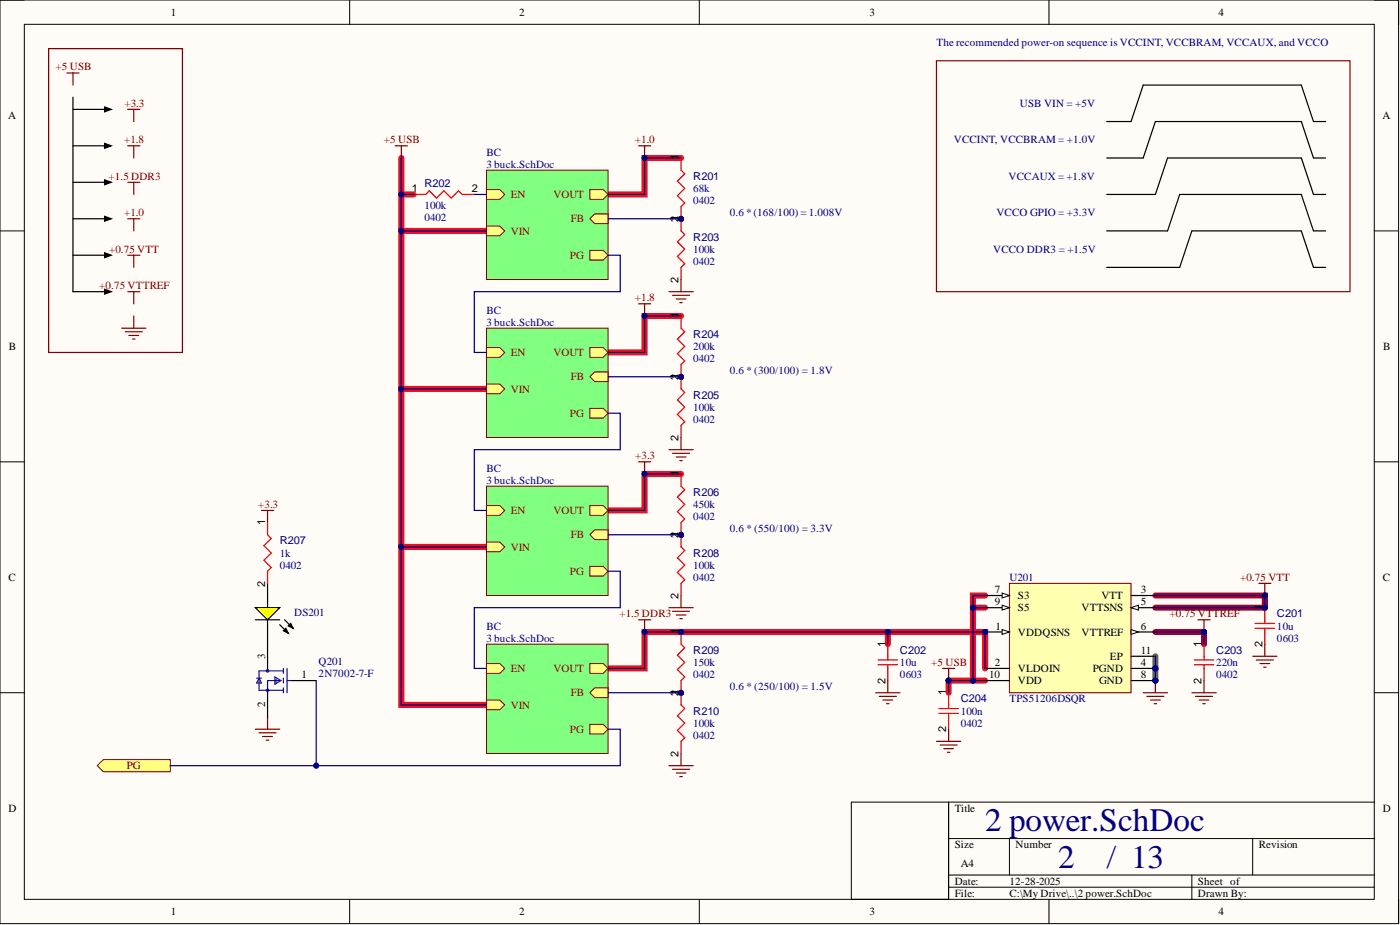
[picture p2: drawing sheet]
<svg xmlns="http://www.w3.org/2000/svg" width="292mm" height="193mm" viewBox="0 0 292 193" stroke-linecap="round" stroke-linejoin="round" font-family="sans-serif">
<defs><g id="words">
<g font-size="6.8" fill="#000080">
<text x="205.5" y="173.4">2 power.SchDoc</text>
<text x="220.8" y="181">2</text>
<text x="230.9" y="181">/ 13</text>
</g>
<g font-size="2.3">
<text x="35.6" y="3.3">1</text>
<text x="108.4" y="3.3">2</text>
<text x="181.4" y="3.3">3</text>
<text x="254.3" y="3.3">4</text>
<text x="1.7" y="24.8">A</text>
<text x="288.4" y="24.8">A</text>
<text x="141.6" y="33.5" transform="rotate(-90 141.6 33.5)">1</text>
<text x="85.9" y="40.1">1</text>
<text x="98.5" y="40.1">2</text>
<text x="141.6" y="46.3" transform="rotate(-90 141.6 46.3)">2</text>
<text x="141.6" y="46.1" transform="rotate(-90 141.6 46.1)">1</text>
<text x="141.6" y="59" transform="rotate(-90 141.6 59)">2</text>
<text x="141.6" y="66.4" transform="rotate(-90 141.6 66.4)">1</text>
<text x="1.9" y="73">B</text>
<text x="288.6" y="73">B</text>
<text x="141.6" y="79.3" transform="rotate(-90 141.6 79.3)">2</text>
<text x="141.6" y="79.1" transform="rotate(-90 141.6 79.1)">1</text>
<text x="141.6" y="92" transform="rotate(-90 141.6 92)">2</text>
<text x="141.6" y="99.4" transform="rotate(-90 141.6 99.4)">1</text>
<text x="55.3" y="109.5" transform="rotate(-90 55.3 109.5)">1</text>
<text x="141.6" y="112.2" transform="rotate(-90 141.6 112.2)">2</text>
<text x="141.6" y="112.1" transform="rotate(-90 141.6 112.1)">1</text>
<text x="1.8" y="121.2">C</text>
<text x="55.3" y="122.4" transform="rotate(-90 55.3 122.4)">2</text>
<text x="141.6" y="124.9" transform="rotate(-90 141.6 124.9)">2</text>
<text x="207.6" y="123.7">7</text>
<text x="212.4" y="125">S3</text>
<text x="229.8" y="125">VTT</text>
<text x="238" y="123.7">3</text>
<text x="288.5" y="121.2">C</text>
<text x="207.6" y="126.3">9</text>
<text x="207.7" y="131.3">1</text>
<text x="212.4" y="127.5">S5</text>
<text x="225.7" y="127.5">VTTSNS</text>
<text x="238" y="126.3">5</text>
<text x="238" y="131.3">6</text>
<text x="263.4" y="127.3" transform="rotate(-90 263.4 127.3)">1</text>
<text x="55.3" y="137.4" transform="rotate(-90 55.3 137.4)">3</text>
<text x="141.6" y="132.3" transform="rotate(-90 141.6 132.3)">1</text>
<text x="184.7" y="134.9" transform="rotate(-90 184.7 134.9)">1</text>
<text x="212.4" y="132.6">VDDQSNS</text>
<text x="225.7" y="132.6">VTTREF</text>
<text x="231.6" y="137.7">EP</text>
<text x="238" y="136.4">11</text>
<text x="250.7" y="134.9" transform="rotate(-90 250.7 134.9)">1</text>
<text x="263.4" y="135.1" transform="rotate(-90 263.4 135.1)">2</text>
<text x="62.9" y="141.5">1</text>
<text x="184.7" y="142.7" transform="rotate(-90 184.7 142.7)">2</text>
<text x="206.4" y="141.5">10</text>
<text x="207.6" y="138.9">2</text>
<text x="212.4" y="140.2">VLDOIN</text>
<text x="212.4" y="142.7">VDD</text>
<text x="228" y="140.2">PGND</text>
<text x="229.3" y="142.7">GND</text>
<text x="238" y="138.9">4</text>
<text x="238" y="141.5">8</text>
<text x="250.7" y="142.7" transform="rotate(-90 250.7 142.7)">2</text>
<text x="55.3" y="147.6" transform="rotate(-90 55.3 147.6)">2</text>
<text x="141.6" y="145.2" transform="rotate(-90 141.6 145.2)">2</text>
<text x="141.6" y="145" transform="rotate(-90 141.6 145)">1</text>
<text x="197.4" y="145" transform="rotate(-90 197.4 145)">1</text>
<text x="197.4" y="152.8" transform="rotate(-90 197.4 152.8)">2</text>
<text x="141.6" y="157.9" transform="rotate(-90 141.6 157.9)">2</text>
<text x="1.8" y="169.4">D</text>
<text x="199.2" y="169.4">Title</text>
<text x="288.5" y="169.4">D</text>
<text x="199.2" y="177">Size</text>
<text x="211.9" y="177">Number</text>
<text x="262.6" y="177">Revision</text>
<text x="199.2" y="184.6">Date:</text>
<text x="200.5" y="180.8">A4</text>
<text x="210.6" y="184.6">12-28-2025</text>
<text x="249.9" y="184.6">Sheet of</text>
<text x="35.6" y="190.9">1</text>
<text x="108.4" y="190.9">2</text>
<text x="181.4" y="190.9">3</text>
<text x="199.2" y="187.1">File:</text>
<text x="210.6" y="187.1">C:\My Drive\..\2 power.SchDoc</text>
<text x="249.9" y="187.1">Drawn By:</text>
<text x="254.3" y="190.9">4</text>
</g>
<g font-size="2.3" fill="#000080">
<text x="195.4" y="9.6">The recommended power-on sequence is VCCINT, VCCBRAM, VCCAUX, and VCCO</text>
<text x="212.8" y="22.3">USB VIN = +5V</text>
<text x="199" y="29.9">VCCINT, VCCBRAM = +1.0V</text>
<text x="101.5" y="32.5">BC</text>
<text x="101.5" y="35">3 buck.SchDoc</text>
<text x="88.6" y="39">R202</text>
<text x="144.6" y="40.1">68k</text>
<text x="144.6" y="37.5">R201</text>
<text x="210.4" y="37.5">VCCAUX = +1.8V</text>
<text x="88.6" y="46.1">0402</text>
<text x="88.6" y="43.6">100k</text>
<text x="144.6" y="42.6">0402</text>
<text x="152.2" y="45.1">0.6 *(168/100) = 1.008V</text>
<text x="207.9" y="45.1">VCCO GPIO = +3.3V</text>
<text x="144.6" y="52.7">100k</text>
<text x="144.6" y="50.2">R203</text>
<text x="207.2" y="52.7">VCCO DDR3 = +1.5V</text>
<text x="144.6" y="55.3">0402</text>
<text x="101.5" y="65.4">BC</text>
<text x="101.5" y="67.9">3 buck.SchDoc</text>
<text x="144.6" y="70.5">R204</text>
<text x="144.6" y="75.6">0402</text>
<text x="144.6" y="73">200k</text>
<text x="144.6" y="83.2">R205</text>
<text x="152.2" y="78.1">0.6 * (300/100) = 1.8V</text>
<text x="144.6" y="88.2">0402</text>
<text x="144.6" y="85.7">100k</text>
<text x="101.5" y="98.4">BC</text>
<text x="101.5" y="100.9">3 buck.SchDoc</text>
<text x="144.6" y="106">450k</text>
<text x="144.6" y="103.4">R206</text>
<text x="58.4" y="113.6">R207</text>
<text x="144.6" y="108.5">0402</text>
<text x="152.2" y="111">0.6 * (550/100) = 3.3V</text>
<text x="58.4" y="118.7">0402</text>
<text x="58.4" y="116.1">1k</text>
<text x="144.6" y="118.7">100k</text>
<text x="144.6" y="116.1">R208</text>
<text x="144.6" y="121.2">0402</text>
<text x="210.6" y="121.2">U201</text>
<text x="61.4" y="128.5">DS201</text>
<text x="101.5" y="131.3">BC</text>
<text x="266.4" y="131.3">10u</text>
<text x="266.4" y="128.8">C201</text>
<text x="101.5" y="133.9">3 buck.SchDoc</text>
<text x="144.6" y="136.4">R209</text>
<text x="187.8" y="136.4">C202</text>
<text x="253.7" y="136.4">C203</text>
<text x="266.4" y="133.9">0603</text>
<text x="66.5" y="138.7">Q201</text>
<text x="66.5" y="141.2">2N7002-7-F</text>
<text x="144.6" y="141.5">0402</text>
<text x="144.6" y="138.9">150k</text>
<text x="187.8" y="141.5">0603</text>
<text x="187.8" y="138.9">10u</text>
<text x="253.7" y="141.5">0402</text>
<text x="253.7" y="138.9">220n</text>
<text x="144.6" y="149.1">R210</text>
<text x="152.2" y="144">0.6 * (250/100) = 1.5V</text>
<text x="200.5" y="149.1">100n</text>
<text x="200.5" y="146.5">C204</text>
<text x="210.6" y="146.5">TPS51206DSQR</text>
<text x="144.6" y="154.2">0402</text>
<text x="144.6" y="151.6">100k</text>
<text x="200.5" y="151.6">0402</text>
</g>
<g font-size="2.3" fill="#800000">
<text x="11.6" y="14.7">+5 USB</text>
<text x="26" y="22.3">+3.3</text>
<text x="25.9" y="29.9">+1.8</text>
<text x="80.1" y="29.9">+5 USB</text>
<text x="132.5" y="29.9">+1.0</text>
<text x="22.7" y="37.5">+1.5 DDR3</text>
<text x="106.6" y="41.3">EN</text>
<text x="115.5" y="41.3">VOUT</text>
<text x="25.9" y="45.1">+1.0</text>
<text x="119.1" y="46.4">FB</text>
<text x="22.8" y="52.7">+0.75 VTT</text>
<text x="106.6" y="48.9">VIN</text>
<text x="118.9" y="54">PG</text>
<text x="20.7" y="60.3">+0.75 VTTREF</text>
<text x="132.5" y="62.9">+1.8</text>
<text x="106.6" y="74.3">EN</text>
<text x="115.5" y="74.3">VOUT</text>
<text x="106.6" y="81.9">VIN</text>
<text x="119.1" y="79.4">FB</text>
<text x="118.9" y="87">PG</text>
<text x="132.5" y="95.8">+3.3</text>
<text x="53.9" y="106">+3.3</text>
<text x="106.6" y="107.2">EN</text>
<text x="115.5" y="107.2">VOUT</text>
<text x="119.1" y="112.3">FB</text>
<text x="106.6" y="114.9">VIN</text>
<text x="118.9" y="119.9">PG</text>
<text x="258.7" y="121.2">+0.75 VTT</text>
<text x="129.2" y="128.8">+1.5 DDR3</text>
<text x="244" y="128.8">+0.75 VTTREF</text>
<text x="106.6" y="140.2">EN</text>
<text x="115.5" y="140.2">VOUT</text>
<text x="194.3" y="138.9">+5 USB</text>
<text x="106.6" y="147.8">VIN</text>
<text x="119.1" y="145.3">FB</text>
<text x="118.9" y="152.9">PG</text>
<text x="26.5" y="160.5">PG</text>
</g>
</g></defs>
<path d="M0 0h291.8v192.7h-291.8z" fill-rule="evenodd" fill="#fffcf8"/>
<path d="M0 0h291.8v192.7h-291.8z" fill="none" stroke="#000" stroke-width=".21"/>
<path d="M5.1 5.1h281.6v182.5h-281.6z" fill-rule="evenodd" fill="#fffcf8"/>
<g fill="none" stroke="#000" stroke-width=".21">
<path d="M0 0h5.1M5.1 5.1h281.6v182.5h-281.6zM73 0v5.1M145.9 0v5.1M218.9 0v5.1M286.7 0h5.1v5.1M0 48.2h5.1M286.7 48.2h5.1M0 96.3h5.1M286.7 96.3h5.1M0 144.5h5.1M286.7 144.5h5.1"/>
<path d="M177.6 167.3h20.3v20.3h-20.3zM197.9 174.9h88.8M210.6 174.9v7.6M261.4 174.9v7.6M286.7 167.3h-88.8v20.3M73 187.6v5.1M145.9 187.6v5.1M197.9 182.5h88.8M197.9 185.1h88.8M218.9 187.6v5.1M248.7 182.5v5.1M291.8 187.6v5.1"/>
</g>
<g fill="none" stroke="#ee0e22" stroke-width="1.3">
<path d="M83.7 33v15.2M142.1 33h-7.6v7.6h-7.6M83.7 40.6h2.6M101.5 48.2h-17.8v32.9h17.8M142.1 65.9h-7.6v7.6h-7.6M83.7 81.1v33M142.1 98.9h-7.6v7.6h-7.6M101.5 114.1h-17.8v33h17.8M126.9 139.4h7.6v-7.6h71v7.6M185.2 131.8v2.6M203 126.8v15.2M203 126.8h2.5"/>
<path d="M205.5 124.2h-2.5v2.6M205.5 142h-7.6v2.5"/>
</g>
<path d="M241.1 136.9v5.1" fill="none" stroke="#606060" stroke-width="1.3"/>
<path d="M241.1 124.2h22.8v2.6h-22.8M241.1 131.8h10.1v2.6" fill="none" stroke="#903" stroke-width="1.3"/>
<g fill="none" stroke="#800000" stroke-width=".25">
<path d="M14 15.2h2.5M15.2 15.2v2.5M26.6 30.4h2.6M26.6 22.8h2.6M26.6 38h2.6M27.9 22.8v2.6M27.9 30.4v2.6M27.9 38v2.6M26.6 45.6h2.6M27.9 45.6v2.6M25.4 68.5h5M26.1 69.2h3.6"/>
<path d="M26.9 70h2M27.7 70.7h.5M27.9 65.9v2.6"/>
</g>
<path d="M15.2 22.8h7.6M15.2 30.4h7.6M15.2 38h7.6M15.2 20.3v40.5M21.8 22.3l1.4 .5-1.4 .5zM21.8 29.9l1.4 .5-1.4 .5zM21.8 37.5l1.4 .5-1.4 .5zM15.2 45.6h7.6M21.8 45.1l1.4 .5-1.4 .5z" fill="none" stroke="#000" stroke-width=".25"/>
<path d="M21.8 22.3l1.4 .5-1.4 .5zM21.8 29.9l1.4 .5-1.4 .5zM21.8 37.5l1.4 .5-1.4 .5zM21.8 45.1l1.4 .5-1.4 .5z" fill="#000"/>
<path d="M101.5 35.5h25.4v22.8h-25.4z" fill-rule="evenodd" fill="#80ff80"/>
<path d="M101.5 35.5h25.4v22.8h-25.4z" fill="none" stroke="#800000" stroke-width=".21"/>
<path d="M101.5 39.6h2.8l1 1-1 1h-2.8z" fill-rule="evenodd" fill="#ffff80"/>
<path d="M101.5 39.6h2.8l1 1-1 1h-2.8z" fill="none" stroke="#800000" stroke-width=".21"/>
<path d="M123.1 45.6l1-1h2.8v2.1h-2.8z" fill-rule="evenodd" fill="#ffff80"/>
<path d="M123.1 45.6l1-1h2.8v2.1h-2.8z" fill="none" stroke="#800000" stroke-width=".21"/>
<path d="M123.1 39.6h2.8l1 1-1 1h-2.8z" fill-rule="evenodd" fill="#ffff80"/>
<path d="M123.1 39.6h2.8l1 1-1 1h-2.8z" fill="none" stroke="#800000" stroke-width=".21"/>
<path d="M123.1 52.2h2.8l1 1-1 1.1h-2.8z" fill-rule="evenodd" fill="#ffff80"/>
<path d="M123.1 52.2h2.8l1 1-1 1.1h-2.8z" fill="none" stroke="#800000" stroke-width=".21"/>
<path d="M101.5 47.2h2.8l1 1-1 1h-2.8z" fill-rule="evenodd" fill="#ffff80"/>
<path d="M101.5 47.2h2.8l1 1-1 1h-2.8z" fill="none" stroke="#800000" stroke-width=".21"/>
<path d="M82.5 30.4h2.5M83.7 30.4v2.6" fill="none" stroke="#800000" stroke-width=".25"/>
<circle cx="142.1" cy="45.6" r=".51" fill="#000080"/>
<circle cx="142.1" cy="45.6" r=".51" fill="none" stroke="#000080" stroke-width=".21"/>
<path d="M142.1 43.1v2.5" fill="none" stroke="#f00" stroke-width=".25"/>
<circle cx="142.1" cy="45.6" r=".51" fill="#000080"/>
<circle cx="142.1" cy="45.6" r=".51" fill="none" stroke="#f00" stroke-width=".21"/>
<path d="M142.1 33v2.5l.8 .8-1.6 1.5 1.6 1.5-1.6 1.5 1.6 1.5-.8 .8" fill="none" stroke="#f00" stroke-width=".25"/>
<circle cx="142.1" cy="45.6" r=".51" fill="#000080"/>
<circle cx="142.1" cy="45.6" r=".51" fill="none" stroke="#000080" stroke-width=".21"/>
<path d="M142.1 45.6v2.6M142.1 55.8v2.5" fill="none" stroke="#f00" stroke-width=".25"/>
<circle cx="142.1" cy="45.6" r=".51" fill="#000080"/>
<circle cx="142.1" cy="45.6" r=".51" fill="none" stroke="#f00" stroke-width=".21"/>
<path d="M142.1 48.2l.8 .7-1.6 1.6 1.6 1.5-1.6 1.5 1.6 1.5-.8 .8" fill="none" stroke="#f00" stroke-width=".25"/>
<path d="M142.1 58.3v2.5M139.6 60.8h5M140.3 61.6h3.6M141.1 62.4h2M141.8 63.1h.6" fill="none" stroke="#800000" stroke-width=".25"/>
<path d="M101.5 68.5h25.4v22.8h-25.4z" fill-rule="evenodd" fill="#80ff80"/>
<path d="M101.5 68.5h25.4v22.8h-25.4z" fill="none" stroke="#800000" stroke-width=".21"/>
<path d="M101.5 72.5h2.8l1 1-1 1h-2.8z" fill-rule="evenodd" fill="#ffff80"/>
<path d="M101.5 72.5h2.8l1 1-1 1h-2.8z" fill="none" stroke="#800000" stroke-width=".21"/>
<path d="M123.1 78.6l1-1h2.8v2h-2.8z" fill-rule="evenodd" fill="#ffff80"/>
<path d="M123.1 78.6l1-1h2.8v2h-2.8z" fill="none" stroke="#800000" stroke-width=".21"/>
<path d="M123.1 72.5h2.8l1 1-1 1h-2.8z" fill-rule="evenodd" fill="#ffff80"/>
<path d="M123.1 72.5h2.8l1 1-1 1h-2.8z" fill="none" stroke="#800000" stroke-width=".21"/>
<path d="M123.1 85.2h2.8l1 1-1 1h-2.8z" fill-rule="evenodd" fill="#ffff80"/>
<path d="M123.1 85.2h2.8l1 1-1 1h-2.8z" fill="none" stroke="#800000" stroke-width=".21"/>
<path d="M101.5 80.1h2.8l1 1-1 1h-2.8z" fill-rule="evenodd" fill="#ffff80"/>
<path d="M101.5 80.1h2.8l1 1-1 1h-2.8z" fill="none" stroke="#800000" stroke-width=".21"/>
<circle cx="142.1" cy="78.6" r=".51" fill="#000080"/>
<circle cx="142.1" cy="78.6" r=".51" fill="none" stroke="#000080" stroke-width=".21"/>
<path d="M142.1 76.1v2.5" fill="none" stroke="#f00" stroke-width=".25"/>
<circle cx="142.1" cy="78.6" r=".51" fill="#000080"/>
<circle cx="142.1" cy="78.6" r=".51" fill="none" stroke="#f00" stroke-width=".21"/>
<path d="M142.1 65.9v2.6l.8 .7-1.6 1.5 1.6 1.6-1.6 1.5 1.6 1.5-.8 .8" fill="none" stroke="#f00" stroke-width=".25"/>
<circle cx="142.1" cy="78.6" r=".51" fill="#000080"/>
<circle cx="142.1" cy="78.6" r=".51" fill="none" stroke="#000080" stroke-width=".21"/>
<path d="M142.1 78.6v2.5M142.1 88.7v2.6" fill="none" stroke="#f00" stroke-width=".25"/>
<circle cx="142.1" cy="78.6" r=".51" fill="#000080"/>
<circle cx="142.1" cy="78.6" r=".51" fill="none" stroke="#f00" stroke-width=".21"/>
<path d="M142.1 81.1l.8 .8-1.6 1.5 1.6 1.5-1.6 1.6 1.6 1.5-.8 .7" fill="none" stroke="#f00" stroke-width=".25"/>
<path d="M139.6 93.8h5M140.3 94.6h3.6M141.1 95.3h2M141.8 96.1h.6M142.1 91.3v2.5" fill="none" stroke="#800000" stroke-width=".25"/>
<path d="M101.5 101.4h25.4v22.8h-25.4z" fill-rule="evenodd" fill="#80ff80"/>
<path d="M101.5 101.4h25.4v22.8h-25.4z" fill="none" stroke="#800000" stroke-width=".21"/>
<path d="M101.5 105.5h2.8l1 1-1 1h-2.8z" fill-rule="evenodd" fill="#ffff80"/>
<path d="M101.5 105.5h2.8l1 1-1 1h-2.8z" fill="none" stroke="#800000" stroke-width=".21"/>
<path d="M123.1 111.6l1-1.1h2.8v2.1h-2.8z" fill-rule="evenodd" fill="#ffff80"/>
<path d="M123.1 111.6l1-1.1h2.8v2.1h-2.8z" fill="none" stroke="#800000" stroke-width=".21"/>
<path d="M123.1 105.5h2.8l1 1-1 1h-2.8z" fill-rule="evenodd" fill="#ffff80"/>
<path d="M123.1 105.5h2.8l1 1-1 1h-2.8z" fill="none" stroke="#800000" stroke-width=".21"/>
<path d="M123.1 118.1h2.8l1 1.1-1 1h-2.8z" fill-rule="evenodd" fill="#ffff80"/>
<path d="M123.1 118.1h2.8l1 1.1-1 1h-2.8z" fill="none" stroke="#800000" stroke-width=".21"/>
<path d="M101.5 113.1h2.8l1 1-1 1h-2.8z" fill-rule="evenodd" fill="#ffff80"/>
<path d="M101.5 113.1h2.8l1 1-1 1h-2.8z" fill="none" stroke="#800000" stroke-width=".21"/>
<path d="M139.6 126.8h5M140.3 127.5h3.6M141.1 128.3h2M141.8 129.1h.6M142.1 124.2v2.6" fill="none" stroke="#800000" stroke-width=".25"/>
<path d="M101.5 134.4h25.4v22.8h-25.4z" fill-rule="evenodd" fill="#80ff80"/>
<path d="M101.5 134.4h25.4v22.8h-25.4z" fill="none" stroke="#800000" stroke-width=".21"/>
<path d="M101.5 138.4h2.8l1 1-1 1.1h-2.8z" fill-rule="evenodd" fill="#ffff80"/>
<path d="M101.5 138.4h2.8l1 1-1 1.1h-2.8z" fill="none" stroke="#800000" stroke-width=".21"/>
<path d="M123.1 144.5l1-1h2.8v2h-2.8z" fill-rule="evenodd" fill="#ffff80"/>
<path d="M123.1 144.5l1-1h2.8v2h-2.8z" fill="none" stroke="#800000" stroke-width=".21"/>
<path d="M123.1 138.4h2.8l1 1-1 1.1h-2.8z" fill-rule="evenodd" fill="#ffff80"/>
<path d="M123.1 138.4h2.8l1 1-1 1.1h-2.8z" fill="none" stroke="#800000" stroke-width=".21"/>
<path d="M123.1 151.1h2.8l1 1-1 1h-2.8z" fill-rule="evenodd" fill="#ffff80"/>
<path d="M123.1 151.1h2.8l1 1-1 1h-2.8z" fill="none" stroke="#800000" stroke-width=".21"/>
<path d="M101.5 146h2.8l1 1.1-1 1h-2.8z" fill-rule="evenodd" fill="#ffff80"/>
<path d="M101.5 146h2.8l1 1.1-1 1h-2.8z" fill="none" stroke="#800000" stroke-width=".21"/>
<path d="M133.2 30.4h2.6M134.5 30.4v2.6M139.6 159.7h5M142.1 157.2v2.5M140.3 160.5h3.6M141.1 161.2h2M141.8 162h.6" fill="none" stroke="#800000" stroke-width=".25"/>
<circle cx="134.5" cy="33" r=".51" fill="#000080"/>
<circle cx="134.5" cy="33" r=".51" fill="none" stroke="#000080" stroke-width=".21"/>
<path d="M133.2 63.4h2.6M134.5 63.4v2.5" fill="none" stroke="#800000" stroke-width=".25"/>
<circle cx="134.5" cy="65.9" r=".51" fill="#000080"/>
<circle cx="134.5" cy="65.9" r=".51" fill="none" stroke="#000080" stroke-width=".21"/>
<path d="M230.9 33h7.6l2.6-7.6h30.4l2.5 7.6h2.6M230.9 25.4h5.1l2.5-7.7h33l2.5 7.7h2.6M230.9 40.6h10.2l2.5-7.6h27.9l2.5 7.6h2.6M230.9 48.2h12.7l2.5-7.6h25.4l2.5 7.6h2.6M230.9 55.8h15.2l2.6-7.6h22.8l2.5 7.6h2.6" fill="none" stroke="#000" stroke-width=".25"/>
<path d="M10.1 10.1h28v63.4h-28zM195.4 12.7h86.3v48.1h-86.3z" fill="none" stroke="#800000" stroke-width=".25"/>
<circle cx="205.5" cy="131.8" r=".51" fill="#000080"/>
<circle cx="205.5" cy="131.8" r=".51" fill="none" stroke="#000080" stroke-width=".21"/>
<circle cx="241.1" cy="139.4" r=".51" fill="#000080"/>
<circle cx="241.1" cy="139.4" r=".51" fill="none" stroke="#000080" stroke-width=".21"/>
<circle cx="241.1" cy="142" r=".51" fill="#000080"/>
<circle cx="241.1" cy="142" r=".51" fill="none" stroke="#000080" stroke-width=".21"/>
<path d="M210.6 121.7h25.4v22.8h-25.4z" fill-rule="evenodd" fill="#ffffb0"/>
<path d="M210.6 121.7h25.4v22.8h-25.4z" fill="none" stroke="#800000" stroke-width=".21"/>
<path d="M205.5 131.8h5.1" fill="none" stroke="#000" stroke-width=".25"/>
<path d="M209.1 131.3l1.5 .5-1.5 .5z" fill="#f8fcff"/>
<path d="M209.1 131.3l1.5 .5-1.5 .5z" fill="none" stroke="#000" stroke-width=".21"/>
<circle cx="205.5" cy="131.8" r=".51" fill="#000080"/>
<circle cx="205.5" cy="131.8" r=".51" fill="none" stroke="#000080" stroke-width=".21"/>
<path d="M205.5 139.4h5.1M236 139.4h5.1M236 124.2h5.1" fill="none" stroke="#000" stroke-width=".25"/>
<circle cx="241.1" cy="139.4" r=".51" fill="#000080"/>
<circle cx="241.1" cy="139.4" r=".51" fill="none" stroke="#000080" stroke-width=".21"/>
<path d="M236 126.8h5.1" fill="none" stroke="#000" stroke-width=".25"/>
<path d="M236 126.8l1.5-.5v1z" fill="#f8fcff"/>
<path d="M236 126.8l1.5-.5v1z" fill="none" stroke="#000" stroke-width=".21"/>
<path d="M236 131.8h5.1" fill="none" stroke="#000" stroke-width=".25"/>
<path d="M236 131.3l1.5 .5-1.5 .5z" fill="#f8fcff"/>
<path d="M236 131.3l1.5 .5-1.5 .5z" fill="none" stroke="#000" stroke-width=".21"/>
<path d="M205.5 124.2h5.1" fill="none" stroke="#000" stroke-width=".25"/>
<path d="M209.1 123.7l1.5 .5-1.5 .5z" fill="#f8fcff"/>
<path d="M209.1 123.7l1.5 .5-1.5 .5z" fill="none" stroke="#000" stroke-width=".21"/>
<path d="M236 142h5.1" fill="none" stroke="#000" stroke-width=".25"/>
<circle cx="241.1" cy="142" r=".51" fill="#000080"/>
<circle cx="241.1" cy="142" r=".51" fill="none" stroke="#000080" stroke-width=".21"/>
<path d="M205.5 126.8h5.1" fill="none" stroke="#000" stroke-width=".25"/>
<path d="M209.1 126.3l1.5 .5-1.5 .5z" fill="#f8fcff"/>
<path d="M209.1 126.3l1.5 .5-1.5 .5z" fill="none" stroke="#000" stroke-width=".21"/>
<path d="M236 136.9h5.1M205.5 142h5.1" fill="none" stroke="#000" stroke-width=".25"/>
<path d="M249.9 129.3h2.6M251.2 129.3v2.5" fill="none" stroke="#800000" stroke-width=".25"/>
<circle cx="251.2" cy="131.8" r=".51" fill="#000080"/>
<circle cx="251.2" cy="131.8" r=".51" fill="none" stroke="#000080" stroke-width=".21"/>
<circle cx="142.1" cy="111.6" r=".51" fill="#000080"/>
<circle cx="142.1" cy="111.6" r=".51" fill="none" stroke="#000080" stroke-width=".21"/>
<path d="M142.1 109v2.6" fill="none" stroke="#f00" stroke-width=".25"/>
<circle cx="142.1" cy="111.6" r=".51" fill="#000080"/>
<circle cx="142.1" cy="111.6" r=".51" fill="none" stroke="#f00" stroke-width=".21"/>
<path d="M142.1 98.9v2.5l.8 .8-1.6 1.5 1.6 1.5-1.6 1.5 1.6 1.6-.8 .7" fill="none" stroke="#f00" stroke-width=".25"/>
<circle cx="142.1" cy="111.6" r=".51" fill="#000080"/>
<circle cx="142.1" cy="111.6" r=".51" fill="none" stroke="#000080" stroke-width=".21"/>
<path d="M142.1 111.6v2.5M142.1 121.7v2.5" fill="none" stroke="#f00" stroke-width=".25"/>
<circle cx="142.1" cy="111.6" r=".51" fill="#000080"/>
<circle cx="142.1" cy="111.6" r=".51" fill="none" stroke="#f00" stroke-width=".21"/>
<path d="M142.1 114.1l.8 .8-1.6 1.5 1.6 1.5-1.6 1.5 1.6 1.5-.8 .8" fill="none" stroke="#f00" stroke-width=".25"/>
<circle cx="142.1" cy="144.5" r=".51" fill="#000080"/>
<circle cx="142.1" cy="144.5" r=".51" fill="none" stroke="#000080" stroke-width=".21"/>
<circle cx="142.1" cy="131.8" r=".51" fill="#000080"/>
<circle cx="142.1" cy="131.8" r=".51" fill="none" stroke="#000080" stroke-width=".21"/>
<path d="M142.1 142v2.5" fill="none" stroke="#f00" stroke-width=".25"/>
<circle cx="142.1" cy="144.5" r=".51" fill="#000080"/>
<circle cx="142.1" cy="144.5" r=".51" fill="none" stroke="#f00" stroke-width=".21"/>
<path d="M142.1 131.8v2.6" fill="none" stroke="#f00" stroke-width=".25"/>
<circle cx="142.1" cy="131.8" r=".51" fill="#000080"/>
<circle cx="142.1" cy="131.8" r=".51" fill="none" stroke="#f00" stroke-width=".21"/>
<path d="M142.1 134.4l.8 .7-1.6 1.6 1.6 1.5-1.6 1.5 1.6 1.5-.8 .8" fill="none" stroke="#f00" stroke-width=".25"/>
<circle cx="142.1" cy="144.5" r=".51" fill="#000080"/>
<circle cx="142.1" cy="144.5" r=".51" fill="none" stroke="#000080" stroke-width=".21"/>
<path d="M142.1 144.5v2.6M142.1 154.7v2.5" fill="none" stroke="#f00" stroke-width=".25"/>
<circle cx="142.1" cy="144.5" r=".51" fill="#000080"/>
<circle cx="142.1" cy="144.5" r=".51" fill="none" stroke="#f00" stroke-width=".21"/>
<path d="M142.1 147.1l.8 .7-1.6 1.5 1.6 1.6-1.6 1.5 1.6 1.5-.8 .8" fill="none" stroke="#f00" stroke-width=".25"/>
<path d="M133.2 96.3h2.6M134.5 96.3v2.6" fill="none" stroke="#800000" stroke-width=".25"/>
<circle cx="134.5" cy="98.9" r=".51" fill="#000080"/>
<circle cx="134.5" cy="98.9" r=".51" fill="none" stroke="#000080" stroke-width=".21"/>
<path d="M133.2 129.3h2.6M134.5 129.3v2.5" fill="none" stroke="#800000" stroke-width=".25"/>
<circle cx="134.5" cy="131.8" r=".51" fill="#000080"/>
<circle cx="134.5" cy="131.8" r=".51" fill="none" stroke="#000080" stroke-width=".21"/>
<path d="M238.5 144.5h5.1M239.3 145.3h3.5M240 146h2.1M240.8 146.8h.5M241.1 142v2.5" fill="none" stroke="#800000" stroke-width=".25"/>
<circle cx="241.1" cy="142" r=".51" fill="#000080"/>
<circle cx="241.1" cy="142" r=".51" fill="none" stroke="#000080" stroke-width=".21"/>
<path d="M196.7 139.4h2.5M197.9 139.4v2.6" fill="none" stroke="#800000" stroke-width=".25"/>
<circle cx="197.9" cy="142" r=".51" fill="#000080"/>
<circle cx="197.9" cy="142" r=".51" fill="none" stroke="#000080" stroke-width=".21"/>
<path d="M195.9 148.8h4.1M195.9 147.8h4.1M197.9 144.5v3.3M197.9 148.8v3.3" fill="none" stroke="#f00" stroke-width=".25"/>
<path d="M195.4 154.7h5.1M196.1 155.4h3.6M196.9 156.2h2M197.7 156.9h.5M197.9 152.1v2.6" fill="none" stroke="#800000" stroke-width=".25"/>
<circle cx="263.9" cy="126.8" r=".51" fill="#000080"/>
<circle cx="263.9" cy="126.8" r=".51" fill="none" stroke="#000080" stroke-width=".21"/>
<path d="M263.9 126.8v2.5" fill="none" stroke="#f00" stroke-width=".25"/>
<circle cx="263.9" cy="126.8" r=".51" fill="#000080"/>
<circle cx="263.9" cy="126.8" r=".51" fill="none" stroke="#f00" stroke-width=".21"/>
<path d="M183.2 138.7h4.1M183.2 137.7h4.1M185.2 134.4v3.3M185.2 138.7v3.3M261.9 131.1h4M261.9 130.1h4M263.9 129.3v.8M263.9 131.1v3.3" fill="none" stroke="#f00" stroke-width=".25"/>
<g fill="none" stroke="#800000" stroke-width=".25">
<path d="M261.4 136.9h5M262.1 137.7h3.6M262.9 138.4h2M263.6 139.2h.6M263.9 134.4v2.5M182.7 144.5h5.1M183.5 145.3h3.5M184.2 146h2.1M185 146.8h.5M185.2 142v2.5M248.7 144.5h5M249.4 145.3h3.6"/>
<path d="M250.2 146h2M251 146.8h.5M251.2 142v2.5"/>
</g>
<path d="M20.3 159.7l1.3-1.2h13.9v2.5h-13.9z" fill-rule="evenodd" fill="#ffff80"/>
<path d="M20.3 159.7l1.3-1.2h13.9v2.5h-13.9z" fill="none" stroke="#800000" stroke-width=".21"/>
<path d="M55.8 121.7v5.1M55.8 129.3v5.1" fill="none" stroke="#000" stroke-width=".25"/>
<path d="M53.3 126.8h5.1l-2.6 2.5z" fill="#ff0"/>
<g fill="none" stroke="#000" stroke-width=".25">
<path d="M15.2 53.2h7.6M21.8 52.7l1.4 .5-1.4 .6zM15.2 60.8h7.6M21.8 60.3l1.4 .5-1.4 .6zM53.3 126.8h5.1l-2.6 2.5zM53.3 129.3h5.1M55.8 134.4v5M58.4 130.3l1.7 1.8M59.1 131.6l.5-.5 .5 1zM59.4 129.3l1.8 1.8M60.1 130.6l.5-.5 .6 1zM55.8 144.5v5.1"/>
<path d="M60.9 142h5.1"/>
</g>
<path d="M21.8 52.7l1.4 .5-1.4 .6zM21.8 60.3l1.4 .5-1.4 .6zM59.1 131.6l.5-.5 .5 1zM60.1 130.6l.5-.5 .6 1z" fill="#000"/>
<g fill="none" stroke="#800000" stroke-width=".25">
<path d="M26.6 53.2h2.6M27.9 53.2v2.6M26.6 60.8h2.6M27.9 60.8v2.6M54.6 106.5h2.5M55.8 106.5v2.5M262.6 121.7h2.6M263.9 121.7v2.5M53.3 152.1h5.1M54 152.9h3.6M54.8 153.6h2M55.6 154.4h.5"/>
<path d="M55.8 149.6v2.5"/>
</g>
<path d="M86.3 40.6h2.5l.8-.8 1.5 1.5 1.5-1.5 1.5 1.5 1.6-1.5 .7 .8h2.6M55.8 109v2.6l.8 .7-1.5 1.5 1.5 1.6-1.5 1.5 1.5 1.5-.8 .8v2.5M249.2 138.7h4M249.2 137.7h4M251.2 134.4v3.3M251.2 138.7v3.3" fill="none" stroke="#f00" stroke-width=".25"/>
<g fill="none" stroke="#00f" stroke-width=".25">
<path d="M55.8 139.4v.6M59.1 139.4v1.1M59.1 140h-5.1v4h5.1M59.9 139.4v5.1M53.5 141.5h1.1M54 141.5l.6 1h-1.1zM57.3 141.2l1.3 .8-1.3 .7zM57.6 141.7v.8M58.4 142h-2.6v2.5M59.1 141.5v1M59.1 143.5v1M59.9 142h1"/>
<circle cx="55.8" cy="140" r=".25"/>
<circle cx="55.8" cy="144" r=".25"/>
</g>
<circle cx="263.9" cy="124.2" r=".51" fill="#000080"/>
<circle cx="263.9" cy="124.2" r=".51" fill="none" stroke="#000080" stroke-width=".21"/>
<path d="M126.9 45.6h15.2" fill="none" stroke="#000080" stroke-width=".25"/>
<circle cx="142.1" cy="45.6" r=".51" fill="#000080"/>
<circle cx="142.1" cy="45.6" r=".51" fill="none" stroke="#000080" stroke-width=".21"/>
<path d="M126.9 78.6h15.2" fill="none" stroke="#000080" stroke-width=".25"/>
<circle cx="142.1" cy="78.6" r=".51" fill="#000080"/>
<circle cx="142.1" cy="78.6" r=".51" fill="none" stroke="#000080" stroke-width=".21"/>
<path d="M142.1 65.9h-7.6v7.6h-7.6" fill="none" stroke="#000080" stroke-width=".25"/>
<circle cx="134.5" cy="65.9" r=".51" fill="#000080"/>
<circle cx="134.5" cy="65.9" r=".51" fill="none" stroke="#000080" stroke-width=".21"/>
<path d="M126.9 111.6h15.2" fill="none" stroke="#000080" stroke-width=".25"/>
<circle cx="142.1" cy="111.6" r=".51" fill="#000080"/>
<circle cx="142.1" cy="111.6" r=".51" fill="none" stroke="#000080" stroke-width=".21"/>
<path d="M126.9 144.5h15.2" fill="none" stroke="#000080" stroke-width=".25"/>
<circle cx="142.1" cy="144.5" r=".51" fill="#000080"/>
<circle cx="142.1" cy="144.5" r=".51" fill="none" stroke="#000080" stroke-width=".21"/>
<path d="M142.1 131.8h-7.6v7.6h-7.6" fill="none" stroke="#000080" stroke-width=".25"/>
<circle cx="134.5" cy="131.8" r=".51" fill="#000080"/>
<circle cx="134.5" cy="131.8" r=".51" fill="none" stroke="#000080" stroke-width=".21"/>
<circle cx="142.1" cy="131.8" r=".51" fill="#000080"/>
<circle cx="142.1" cy="131.8" r=".51" fill="none" stroke="#000080" stroke-width=".21"/>
<path d="M126.9 53.2h2.5v7.6h-30.4v12.7h2.5M126.9 86.2h2.5v7.6h-30.4v12.7h2.5M142.1 98.9h-7.6v7.6h-7.6M126.9 119.2h2.5v7.6h-30.4v12.6h2.5" fill="none" stroke="#000080" stroke-width=".25"/>
<circle cx="134.5" cy="98.9" r=".51" fill="#000080"/>
<circle cx="134.5" cy="98.9" r=".51" fill="none" stroke="#000080" stroke-width=".21"/>
<path d="M142.1 33h-7.6v7.6h-7.6" fill="none" stroke="#000080" stroke-width=".25"/>
<circle cx="134.5" cy="33" r=".51" fill="#000080"/>
<circle cx="134.5" cy="33" r=".51" fill="none" stroke="#000080" stroke-width=".21"/>
<path d="M241.1 136.9v5.1" fill="none" stroke="#000080" stroke-width=".25"/>
<circle cx="241.1" cy="139.4" r=".51" fill="#000080"/>
<circle cx="241.1" cy="139.4" r=".51" fill="none" stroke="#000080" stroke-width=".21"/>
<circle cx="241.1" cy="142" r=".51" fill="#000080"/>
<circle cx="241.1" cy="142" r=".51" fill="none" stroke="#000080" stroke-width=".21"/>
<path d="M197.9 142h7.6" fill="none" stroke="#000080" stroke-width=".25"/>
<circle cx="203" cy="142" r=".51" fill="#000080"/>
<circle cx="203" cy="142" r=".51" fill="none" stroke="#000080" stroke-width=".21"/>
<circle cx="197.9" cy="142" r=".51" fill="#000080"/>
<circle cx="197.9" cy="142" r=".51" fill="none" stroke="#000080" stroke-width=".21"/>
<path d="M241.1 131.8h10.1" fill="none" stroke="#000080" stroke-width=".25"/>
<circle cx="251.2" cy="131.8" r=".51" fill="#000080"/>
<circle cx="251.2" cy="131.8" r=".51" fill="none" stroke="#000080" stroke-width=".21"/>
<path d="M126.9 152.1h2.5v7.6h-93.9" fill="none" stroke="#000080" stroke-width=".25"/>
<circle cx="66" cy="159.7" r=".51" fill="#000080"/>
<circle cx="66" cy="159.7" r=".51" fill="none" stroke="#000080" stroke-width=".21"/>
<path d="M142.1 131.8h63.4v7.6" fill="none" stroke="#000080" stroke-width=".25"/>
<circle cx="142.1" cy="131.8" r=".51" fill="#000080"/>
<circle cx="142.1" cy="131.8" r=".51" fill="none" stroke="#000080" stroke-width=".21"/>
<circle cx="185.2" cy="131.8" r=".51" fill="#000080"/>
<circle cx="185.2" cy="131.8" r=".51" fill="none" stroke="#000080" stroke-width=".21"/>
<circle cx="205.5" cy="131.8" r=".51" fill="#000080"/>
<circle cx="205.5" cy="131.8" r=".51" fill="none" stroke="#000080" stroke-width=".21"/>
<path d="M83.7 33v15.2" fill="none" stroke="#000080" stroke-width=".25"/>
<circle cx="83.7" cy="40.6" r=".51" fill="#000080"/>
<circle cx="83.7" cy="40.6" r=".51" fill="none" stroke="#000080" stroke-width=".21"/>
<circle cx="83.7" cy="48.2" r=".51" fill="#000080"/>
<circle cx="83.7" cy="48.2" r=".51" fill="none" stroke="#000080" stroke-width=".21"/>
<path d="M101.5 48.2h-17.8v32.9h17.8" fill="none" stroke="#000080" stroke-width=".25"/>
<circle cx="83.7" cy="48.2" r=".51" fill="#000080"/>
<circle cx="83.7" cy="48.2" r=".51" fill="none" stroke="#000080" stroke-width=".21"/>
<circle cx="83.7" cy="81.1" r=".51" fill="#000080"/>
<circle cx="83.7" cy="81.1" r=".51" fill="none" stroke="#000080" stroke-width=".21"/>
<path d="M83.7 81.1v33" fill="none" stroke="#000080" stroke-width=".25"/>
<circle cx="83.7" cy="81.1" r=".51" fill="#000080"/>
<circle cx="83.7" cy="81.1" r=".51" fill="none" stroke="#000080" stroke-width=".21"/>
<circle cx="83.7" cy="114.1" r=".51" fill="#000080"/>
<circle cx="83.7" cy="114.1" r=".51" fill="none" stroke="#000080" stroke-width=".21"/>
<path d="M101.5 114.1h-17.8v33h17.8" fill="none" stroke="#000080" stroke-width=".25"/>
<circle cx="83.7" cy="114.1" r=".51" fill="#000080"/>
<circle cx="83.7" cy="114.1" r=".51" fill="none" stroke="#000080" stroke-width=".21"/>
<path d="M66 142v17.7" fill="none" stroke="#000080" stroke-width=".25"/>
<circle cx="66" cy="159.7" r=".51" fill="#000080"/>
<circle cx="66" cy="159.7" r=".51" fill="none" stroke="#000080" stroke-width=".21"/>
<path d="M83.7 40.6h2.6M99 40.6h2.5" fill="none" stroke="#000080" stroke-width=".25"/>
<circle cx="83.7" cy="40.6" r=".51" fill="#000080"/>
<circle cx="83.7" cy="40.6" r=".51" fill="none" stroke="#000080" stroke-width=".21"/>
<path d="M185.2 131.8v2.6" fill="none" stroke="#000080" stroke-width=".25"/>
<circle cx="185.2" cy="131.8" r=".51" fill="#000080"/>
<circle cx="185.2" cy="131.8" r=".51" fill="none" stroke="#000080" stroke-width=".21"/>
<path d="M197.9 142v2.5" fill="none" stroke="#000080" stroke-width=".25"/>
<circle cx="197.9" cy="142" r=".51" fill="#000080"/>
<circle cx="197.9" cy="142" r=".51" fill="none" stroke="#000080" stroke-width=".21"/>
<path d="M203 126.8v15.2" fill="none" stroke="#000080" stroke-width=".25"/>
<circle cx="203" cy="142" r=".51" fill="#000080"/>
<circle cx="203" cy="142" r=".51" fill="none" stroke="#000080" stroke-width=".21"/>
<circle cx="203" cy="126.8" r=".51" fill="#000080"/>
<circle cx="203" cy="126.8" r=".51" fill="none" stroke="#000080" stroke-width=".21"/>
<path d="M251.2 131.8v2.6" fill="none" stroke="#000080" stroke-width=".25"/>
<circle cx="251.2" cy="131.8" r=".51" fill="#000080"/>
<circle cx="251.2" cy="131.8" r=".51" fill="none" stroke="#000080" stroke-width=".21"/>
<path d="M203 126.8h2.5" fill="none" stroke="#000080" stroke-width=".25"/>
<circle cx="203" cy="126.8" r=".51" fill="#000080"/>
<circle cx="203" cy="126.8" r=".51" fill="none" stroke="#000080" stroke-width=".21"/>
<path d="M205.5 124.2h-2.5v2.6" fill="none" stroke="#000080" stroke-width=".25"/>
<circle cx="203" cy="126.8" r=".51" fill="#000080"/>
<circle cx="203" cy="126.8" r=".51" fill="none" stroke="#000080" stroke-width=".21"/>
<path d="M241.1 126.8h22.8" fill="none" stroke="#000080" stroke-width=".25"/>
<circle cx="263.9" cy="126.8" r=".51" fill="#000080"/>
<circle cx="263.9" cy="126.8" r=".51" fill="none" stroke="#000080" stroke-width=".21"/>
<path d="M241.1 124.2h22.8v2.6" fill="none" stroke="#000080" stroke-width=".25"/>
<circle cx="263.9" cy="126.8" r=".51" fill="#000080"/>
<circle cx="263.9" cy="126.8" r=".51" fill="none" stroke="#000080" stroke-width=".21"/>
<circle cx="263.9" cy="124.2" r=".51" fill="#000080"/>
<circle cx="263.9" cy="124.2" r=".51" fill="none" stroke="#000080" stroke-width=".21"/>
<use href="#words"/>
</svg>
